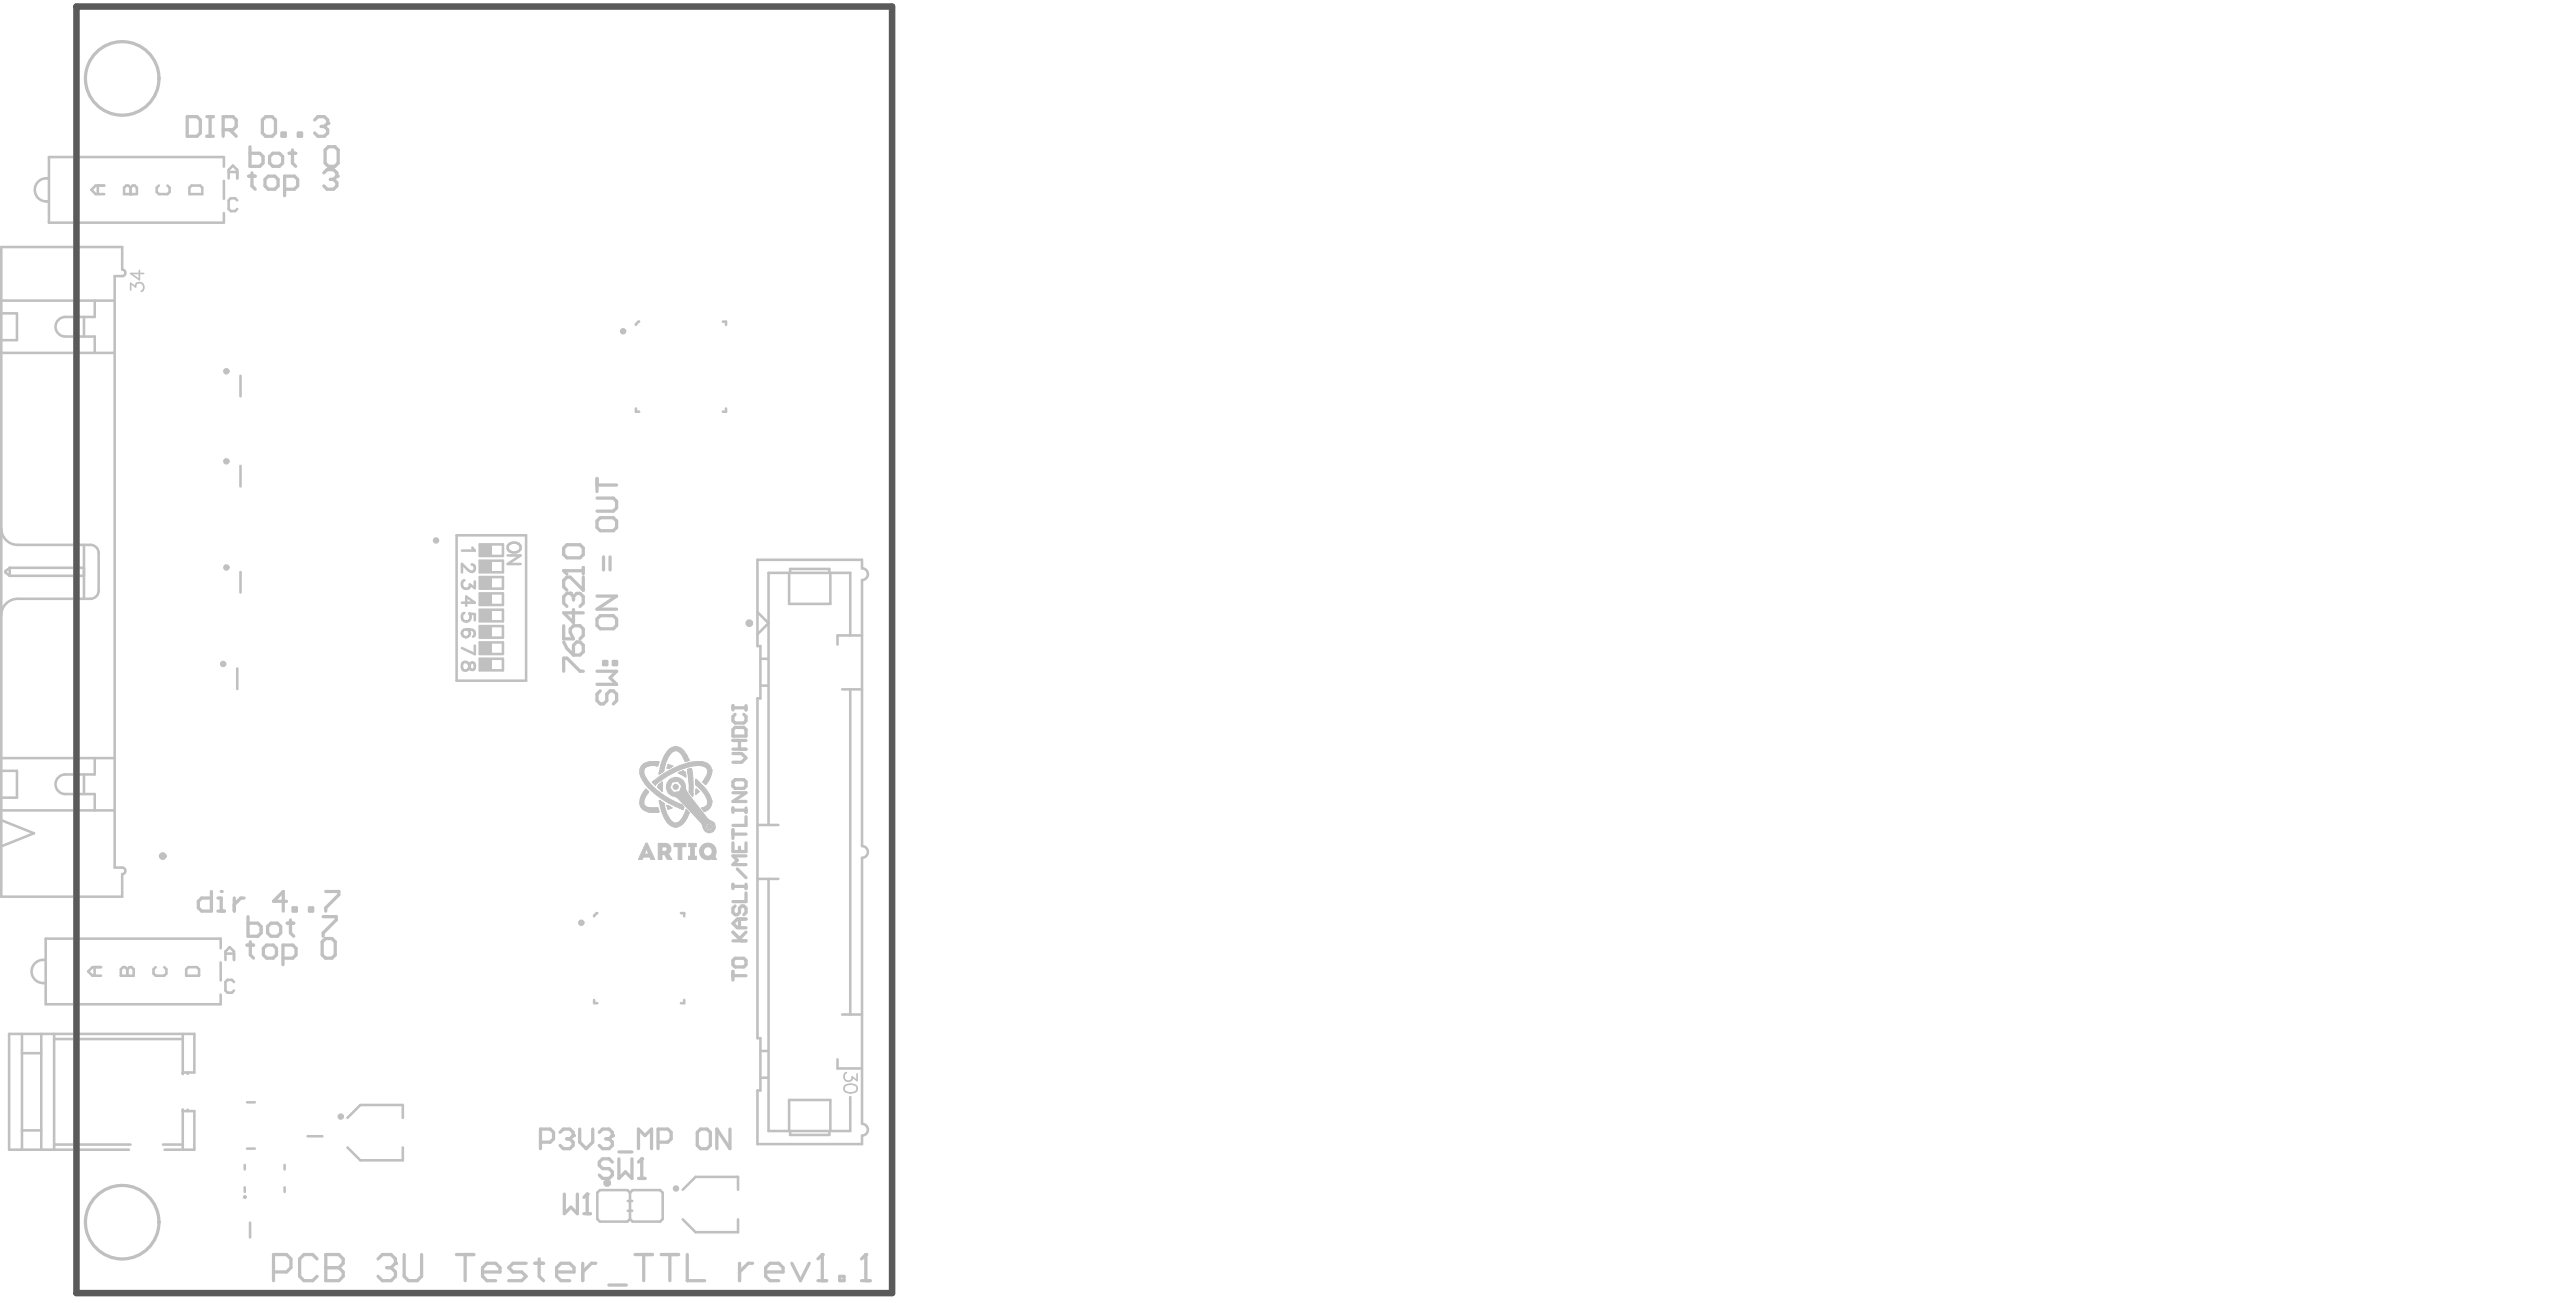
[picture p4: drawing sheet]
<svg xmlns="http://www.w3.org/2000/svg" width="666mm" height="337mm" viewBox="0 0 666 337" stroke-linecap="round" stroke-linejoin="round" font-family="sans-serif">
<g fill="#c0c0c0">
<path d="M172.6 208.3l1 .5-.8 .5z"/>
<path d="M170.4 202.9l.9-.6-.1 2.1-.9-.8z"/>
<path d="M172.8 197.8l1 .4-.3 .3h-.7z"/>
<path d="M175.5 199.8l1.6-.3 .4 1.3z"/>
<path d="M180.1 204l.7 .7-.8 .5z"/>
<path d="M170.3 218.1h1l-.1 2h.9l.4-.2 .1-.5-.1-.3-.4-.2h-.8v-.8h1.3a1.49 1.49 0 0 1 .3 2.6l.8 1.5h-1.1l-.6-1.1-.8-.1v1.2h-.9z"/>
<path d="M178.1 218.1h2v.8h-.5v2.5h.5v.8h-2v-.8h.5v-2.5h-.5z"/>
<path d="M177.9 199l.9-.2 .5 4.2-.1 2.9-.9-1.1-.1-3z"/>
<path d="M174.4 203.1l.4-.3 .5 .3 .1 .4-.2 .4-.4 .2-.5-.2-.1-.4z"/>
<path d="M167 218h.4l1.9 4.2h-.9l-.3-.6h-1l-.4-.8h1.1l-.6-1.3-.5 1.3 .4 .8h-.7l-.3 .6h-1z"/>
<path d="M167 204.1l.7 .6-.6 1-.6 1.4v.7l.4 .6 .7 .4 1.3 .2 1.3-.1 .2 1-1.8 .1-1.5-.3a2.55 2.55 0 0 1-1.3-3.7z"/>
<path d="M174.4 218.1h3v.8h-1v3.3h-1v-3.3h-1z"/>
<path d="M181.9 218.3l1.2-.3v.9a1.2 1.2 0 0 0-1.1 1.5 1.2 1.2 0 0 0 1.7 .8 1.24 1.24 0 0 0 .5-1.3 1.24 1.24 0 0 0-1.1-1v-.9a2.17 2.17 0 0 1 1.8 3.4l.4 .8-1.1-.1a2.2 2.2 0 0 1-2.9-.8 2.2 2.2 0 0 1 .6-3z"/>
<path d="M180 201.6l1.7 1.5 1.7 2.3 .6 1.7a2.36 2.36 0 0 1-1.8 2.7l-.7-.9 .9-.2 .6-.7a4.8 4.8 0 0 0-2-4.1l-1-1.1z"/>
<path d="M172.9 201.9l1.9-.9 .9 .2 1 .7 .6 1.2-1 .1-1-1.2-1.5 .2-.5 1.5 1 1.2 1.5-.3 .5-1.4 1-.1-.1 .7 .4 1 5.4 6.9 1.6 1.1 .4 1.3-.6 .8-.9 .4-.4-.6 1-.2 .4-.9-.7-.8-1 .2-.3 .9 1 1.4-.8-.1-.4-.5-.9-1.9-6.7-6.9a2.47 2.47 0 0 1-2.1-1.5 2.47 2.47 0 0 1 .3-2.5z"/>
<path d="M172.8 194.1l1-.9h2l2 2.3 .4 1.1-.2 .2h-.7v-.3l-.6-.5v-.4l-1-1.2-.5-.3h-.9l-1.1 1v.3l-.6 .6v.6l-.5 .5-.2 1.7-.3 .6-.6 .4h-.4v-.5l.2-.3v-1.2l.5-.4 .2-1.5 .5-.5v-.4z"/>
<path d="M170.7 207.1l1 .6a7.3 7.3 0 0 0 2.5 5l.8 .1a4.7 4.7 0 0 0 2.5-3.5l.7 .9-.9 1.9-.8 1-1.4 .7a3.7 3.7 0 0 1-3.4-2.8l-.8-2.3z"/>
<path d="M166 198a4.8 4.8 0 0 1 4.4-1l-.2 1-1.4-.1-1.2 .2a1.72 1.72 0 0 0-1.1 2.3 18.6 18.6 0 0 0 9.8 7.7l.6 .6-.2 .5a19.9 19.9 0 0 1-10.2-7.1l-.9-1.8v-1.1z"/>
<path d="M168.8 202.3l1.9-1.5a16.9 16.9 0 0 1 9.8-3.9 2.82 2.82 0 0 1 2.9 1 2.82 2.82 0 0 1 .3 3l-1.2 1.9-.6-.7 .9-1.4 .3-1.3-.4-.9-.7-.4-1.3-.2a19.5 19.5 0 0 0-11.2 5z"/>
<circle cx="183.5" cy="213.8" r=".64"/>
</g>
<g fill="none" stroke="#c0c0c0" stroke-width=".66">
<path d="M12 52.1h.7M12 46.1h.7M57.9 40.6v2.5M29.7 71.4h1.9M.3 87.9h4.1M.3 81h4.1M165.3 83.2l-.8 .6M164.5 105.6v.8h.8M1.4 147.7l1.1-.9v2.1l-1.1-.9zM21.7 146.8v2.1M124.1 140.8v2.9M124.1 153.4v3"/>
<path d="M130.1 140.8v2.9M130.1 153.4v3M61.4 172.8v5.4M124.1 161.9v3M124.1 166.1v3M130.1 161.9v3M130.1 166.1v3M21.7 200.2v5.1M29.7 224.3h1.9M154.5 236.1l-.8 .8M11.2 254.2h.6M11.2 248.2h.6"/>
<path d="M57.1 242.7v2.5M153.7 258.6v.8h.8M48.5 277.3v.4M50.3 277.3h-3v.4M63.9 297h2M63.9 285h2M89.9 296.7l3.3 3.3M104.2 296.7v3.3M63.3 301.2v1.2M64.7 316.1v3.9M162.3 315.9l.7-.7 .6 .7M162.3 307.7l.7 .7 .6-.7"/>
<path d="M162.4 310.5h1.1M162.4 313.1h1.1M170.7 307.7l.7 .7M171.4 315.2l-.7 .7"/>
</g>
<path d="M167 218h.4M167.2 219.5l.6 1.3h-1.1zM170.3 218.1h1.8M171.2 218.9h.9M171.4 218.9h.1M173.8 202.2l-.5 1.5 1 1.2M174.4 218.1v.8M165.1 222.1l1 .1 .3-.6h1.7l.3 .6M169.3 222.1v.1M171.2 220.1h.9M172.9 220.7l.8 1.5h-1.1l-.7-1.2h-.7v1.2h-.9" fill="none" stroke="#c0c0c0" stroke-width=".26"/>
<g fill="none" stroke="#c0c0c0" stroke-width=".33">
<path d="M170.5 199.9v.1M170.6 199.4v.7M170.6 199.3v.2M170.7 200h-.1M171.2 199.6l-.6 .4M172.6 198.6h.1M173 198.6h-.1M173 198.6h.1M173.7 198.2l-.7 .4M173.7 198.2l.3-.1-1.2-.5-.2 1M173.7 198.2l-1.1 .4M175.1 193.1h-.6"/>
<path d="M167 204.1l.7 .6-.2 .4M167.5 205.1l-.2 .3M167.5 205.1h.1M167.6 205h.1M167.7 204.8v.1M167.7 204.8h.1M168.8 202.3l.7 .6M168.8 202.2h.1M168.9 202.2l-.1 .1M168.9 202.2h-.1M168.9 209h.1M168.9 202.1v.1"/>
<path d="M169 202l-.1 .1M169.1 202h-.1M169.1 202h.1M169.2 209h-.1M169.2 209l1-.1 .2 1M169.2 209h.1M169.4 209h.1M169.5 202.9h.1M169.7 209.9l-.2 .1M170.3 203.4v.1M170.4 209.9h-.1M170.4 209.9h-.7"/>
<path d="M170.4 209.9h-.2M170.5 203.8l.6 .5M170.6 207.2h.1M170.6 207.2l.1 .4M170.6 200v.1M170.6 207l.1 .1M170.6 207.5l.1 .2M170.7 207.1l-.2-.1 .1 .2M170.7 207.1h.1M170.7 207.1l.9 .6M171.1 204.3h.1M171.1 204.3l.1 .1"/>
<path d="M171.1 202.4h.1M171.1 202.4l-.6 .5M171.2 202.4h-.1M171.2 202.4h.1M171.2 204.4h.1M171.2 204.4l.1 .1M171.3 204.4h.1M171.3 204.4v.1M171.3 202.3h.1M171.3 204.5h.1M171.3 202.3l-.1 .1M171.3 202.3v2.2"/>
<path d="M171.7 207.8v.1M171.7 207.9h.1M172.6 208.4l.2 .7M172.7 208.3l1.1 .6-1 .4v-.2M173.6 208.8l-.8 .3M174.5 213.8h.6"/>
</g>
<circle cx="173" cy="198.6" r=".17" fill="#c0c0c0"/>
<g fill="none" stroke="#c0c0c0" stroke-width=".33">
<path d="M168.9 196.9h.1M169.3 196.9h.2M169.4 197.9l.5 .1M169.7 197.9h.1M169.7 197h.7M169.7 198h.2M170 197h.1M170.2 197h.2M170.4 197l-.2 1h-.3M170.4 197l-.5 1M175.5 199.8l1.9 1.1v-.3M175.5 199.8l1.9 .8"/>
<path d="M176.7 199.4l-1.2 .4M177.2 199.8l.2 .8M175.8 208.9l.7 .3M176.3 208.1l.6 .6-.2 .6M176.3 208.1l.4 1.2M176.3 208.1h.1M176.5 209.2h.2M176.5 209.2l.2 .1M176.7 209.2v.1M177.5 209.3l.7 .9M178.7 206.2l3 3.9M180 201.5l1.1 1.1"/>
<path d="M180 201.5h.1M180.1 204l.7 .7-.8 .6M180.1 201.7h.1"/>
</g>
<path d="M176.1 236.1h.9v.8M177 258.6v.8h-.9M176.6 315.3l3.3 3.3" fill="none" stroke="#c0c0c0" stroke-width=".66"/>
<path d="M176.3 203.2l-.5 1.4M177.4 218.1v.8h-1M178.6 218.9h-.5v-.8h2v.8h-.5M175.4 222.2h1M178.6 221.4h-.5v.8h2v-.8h-.5" fill="none" stroke="#c0c0c0" stroke-width=".26"/>
<circle cx="180" cy="201.5" r=".17" fill="#c0c0c0"/>
<g fill="none" stroke="#c0c0c0" stroke-width=".33">
<path d="M170.7 199.2l-.1 .1M176.7 195.6l.6 1.2 .9-.2-.1-.3M177.1 196.5v.1M177.4 195l.7 1.3M177.9 199l.9-.3 .3 1.5M177.9 199v.1M177.9 199.1h.1M177.9 199.1v.1M177.9 199.1l.4 3.3M178 196.1h.1M178.1 196.3l.1 .1M178.8 198.9h.1"/>
<path d="M178.9 199h.1M181 196.9l.2 .1M184 199.9v.1M184 199.9l-.1 .4M184.1 199.1h.1M184.1 199.1v.1M184.1 199.2l-.1 .7M176.4 207.4l5 5.4M178.3 204.8l.9 1.1v-.7M178.4 205.8l.3 .4M180 201.6v1.2M180 201.6h.1"/>
<path d="M180.1 203l1.2 1.2M181.5 208.9l.7 .9M181.7 210.1l1.2 1.6M181.9 213.8v.1M181.9 213.8h.1M182 201.9v.1M182 201.9l-.2 .3 .7 .6M182 201.9h.1M182.5 209.7l-.2 .1M182.6 201l-.6 .9M184 200v.1M184.1 207.1v.1"/>
<path d="M184.1 207.2h.1M184.1 207.2l-.1 .8z"/>
</g>
<g fill="none" stroke="#c0c0c0" stroke-width=".26">
<path d="M167 218l-1.9 4.1M167.4 218l1.9 4.1M170.3 218.1v4.1M171.2 218.9v1.2M173.8 202.2l1.5-.2 1 1.2M174.4 218.9h1v3.3M174.4 218.1h3M175.8 204.6l-1.5 .3M176.4 218.9v3.3M178.6 218.9v2.5M179.6 218.9v2.5M182.8 213l1-.2 .7 .8-.4 .9-1 .2-.6-.8z"/>
<path d="M168.4 222.2h.9M184.1 222l.8-.6 .4 .8h-1zM185.3 222.2h.1"/>
</g>
<g fill="none" stroke="#c0c0c0" stroke-width=".66">
<path d="M57.9 40.6h-45.2v17h45.2v-2.5M57.9 46.8v4.6M.3 77.7h29.4M24.5 77.7v4.2h-7.6M29.7 71.4v152.9M31.6 69.7v-5.8h-31.3v167.9h31.3v-5.8M.3 91.2h29.4M4.4 81v6.9M16.9 87h7.6v4.2M21.7 81.9v5.1M62.2 97.2v5.3M164.5 83.8v.2"/>
<path d="M187 83.2h.8v.8M187.8 105.6v.8h-.8M62.2 120.4v5.4M118.1 138.4h18v37.6h-18zM2.5 148.9h19.2M2.5 146.8h19.2M4.6 154.8h18.8M4.6 140.9h18.8M21.7 140.9v13.9M25.5 143v9.7M62.2 147.9v5.3M124.1 145h6v3h-6z"/>
<path d="M124.1 149.2h6v3h-6zM124.1 157.7h6v2.9h-6zM124.1 156.4h6M124.1 153.4h6M124.1 143.7h6M124.1 140.8h6M195.9 158.3l2.9 2.8-2.9 2.9M204.1 148.1v8h10.7v-8M204.4 148.1v-1h10.1v1M223 146.9v-2.2h-27.1v22.3h.8v13.6h-.8v87.8h.8v13.6h-.8v13.8h27.1v-2.2M223 150v68.8M124.1 170.3h6v3h-6z"/>
<path d="M124.1 169.1h6M124.1 166.1h6M124.1 164.9h6M124.1 161.9h6M196.7 177.3h2.1M196.7 170.3h2.1M217.8 178.2h5.2M219.9 164.3v-16.2h-21.1v65.2M219.9 178.2v84.1M223 164.3h-6.4v2.4M.3 199.3h4.1v6.9h-4.1M.3 196h29.4"/>
<path d="M24.5 196v4.2h-7.6M.3 212.1l8.5 3.4-8.5 3.3M.3 209.5h29.4M16.9 205.3h7.6v4.2M195.9 213.3h5.4M195.9 227.2h5.4M198.8 227.2v65.2h21.1v-8.8M223 221.8v68.8M57.1 242.7h-45.3v17h45.3v-2.5M57.1 248.9v4.6M5.7 267.3v30M5.7 272.3h5"/>
<path d="M10.7 267.3v30M14 267.3v30M14 268.7h33.3M47.3 267.3v10.4M50.3 277.3v-10h-47.9v30h30.9M196.7 278.7h2.1M196.7 271.7h2.1M216.6 273.9v2.4h6.4M217.8 262.3h5.2M5.7 292.3h5M14 295.9h19.7M42.2 295.9h5.1"/>
<path d="M47.3 287.3h3v10h-7.7M47.3 286.9v10.4M48.5 286.9v.4M79.6 293.8h3.8M89.9 289l3.3-3.3h11v3.3M204.1 292.4v-8h10.7v8M204.4 292.4v1.1h10.1v-1.1M63.3 307v1.2M73.6 301.2v1.2M73.6 307v1.2M93.2 300h11M162.3 307.7h-7.1l-.7 .7v6.8l.7 .7h7.1"/>
<path d="M163 308.4v6.8M163.6 315.9h7.1M163.6 307.7h7.1M171.4 308.4v6.8M176.6 307.6l3.3-3.3h11v3.3M190.9 315.3v3.3h-11"/>
</g>
<g fill="#c0c0c0">
<path d="M124.1 166.1h3v3h-3z" fill-rule="evenodd"/>
<path d="M124.1 161.9h3v3h-3z" fill-rule="evenodd"/>
<path d="M124.1 153.4h3v3h-3z" fill-rule="evenodd"/>
<path d="M124.1 140.8h3v2.9h-3z" fill-rule="evenodd"/>
<path d="M171.2 218.1l.1 .8z" fill-rule="evenodd"/>
<path d="M124.1 170.3h3v3h-3z" fill-rule="evenodd"/>
<path d="M124.1 149.2h3v3h-3z" fill-rule="evenodd"/>
<path d="M124.1 145h3v3h-3z" fill-rule="evenodd"/>
<path d="M124.1 157.7h3v2.9h-3z" fill-rule="evenodd"/>
</g>
<path d="M49 48.5l.5-.5h2.3l.5 .5v1.7h-3.3zM24.5 250.1v2.2M26.1 250.1h-2.2l-1.1 1.1 1.1 1.1h2.2M31.3 252.3h3.3v-1.7l-.6-.5h-.5l-.6 .5v1.7M48.2 250.6l.5-.5h2.2l.6 .5v1.7h-3.3z" fill="none" stroke="#c0c0c0" stroke-width=".66"/>
<path d="M33.8 75v-1.8l1.3 1a1.09 1.09 0 0 1 1.2-1.1 1.09 1.09 0 0 1 .9 1.4l-.2 .5-.5 .3M36.1 69.9v2.4l-2.3-1.6h3.4M219 277.3a1.15 1.15 0 0 0-.5 1.9 1.15 1.15 0 0 0 1.9-.3v-.5l1.3 1v-1.8M218.5 280.8a2.61 2.61 0 0 1 3 0 1.1 1.1 0 0 1-.4 1.6 2.8 2.8 0 0 1-2.6-.3l-.2-.5z" fill="none" stroke="#c0c0c0" stroke-width=".42"/>
<circle cx="32.9" cy="252.3" r=".33" fill="#c0c0c0"/>
<path d="M61.4 51.8l-.6-.5h-1.1l-.6 .5v2.2l.6 .6h1.1l.6-.6M119.5 155.8h3.3l-2.2-1.6v2.4M122 146l.7 .3 .1 .9a.81 .81 0 0 1-1.3 .5l-2-1.9v2.2M122.2 141.6l.6 .8h-3.3M122.8 166.9v2.2l-3.3-1.5M31.3 252.3v-1.7l.5-.5h.6l.5 .5v1.7M40.3 250.1l-.6 .5v1.1l.6 .6h2.2l.5-.6v-1.1l-.5-.5" fill="none" stroke="#c0c0c0" stroke-width=".66"/>
<path d="M147.5 153.4h-.9l-.8 .9v1.7l.8 .8" fill="none" stroke="#c0c0c0" stroke-width=".84"/>
<circle cx="147.5" cy="153.4" r=".42" fill="#c0c0c0"/>
<path d="M145.8 147.6h5.1M147.5 153.4l.8 .9M148.3 154.3v.8M148.3 154.3l.9-.9h.8l.9 .9v1.7l-.9 .8M150.9 146.7v1.7" fill="none" stroke="#c0c0c0" stroke-width=".84"/>
<circle cx="145.8" cy="147.6" r=".42" fill="#c0c0c0"/>
<path d="M145.8 147.6l.8 .8" fill="none" stroke="#c0c0c0" stroke-width=".84"/>
<path d="M25.3 48v2.2M27 48h-2.3l-1.1 1.1 1.1 1.1h2.3M32.1 50.2h3.3v-1.7l-.5-.5h-.6l-.5 .5v1.7" fill="none" stroke="#c0c0c0" stroke-width=".66"/>
<circle cx="33.8" cy="50.2" r=".33" fill="#c0c0c0"/>
<g fill="none" stroke="#c0c0c0" stroke-width=".66">
<path d="M32.1 50.2v-1.7l.5-.5h.6l.6 .5v1.7M41.1 48l-.6 .5v1.1l.6 .6h2.2l.6-.6v-1.1l-.6-.5M59.1 46.1v-2.2l1.2-1.1 1.1 1.1v2.2M59.1 44.5h2.3M120.1 150a1.13 1.13 0 0 0-.4 1.8 1.13 1.13 0 0 0 1.8-.2v-.5l1.3 1v-1.8M120.1 158.5a1.18 1.18 0 0 0-.4 1.7 1.18 1.18 0 0 0 1.7 .2 1.18 1.18 0 0 0 0-1.8l1.4 .2v1.6M131.3 143.6h3.3l-3.3 2.2h3.3M131.5 140.9a1.94 1.94 0 0 1 3.1 .4 1.74 1.74 0 0 1-1.2 1.6 1.74 1.74 0 0 1-1.9-.7l-.2-.3zM119.6 171.5a1 1 0 0 1 1.1-.3 1 1 0 0 1 .7 .9l.1 .6a.67 .67 0 0 0 1.2 .3 1.25 1.25 0 0 0-.4-1.7h-.3a1.82 1.82 0 0 0-.8 1.6 .92 .92 0 0 1-1 .5 .92 .92 0 0 1-.7-.8zM120.6 162.7a1.69 1.69 0 0 1 2.2 .9l-.1 .8-.4 .2M58.3 248.2v-2.2l1.1-1.1 1.1 1.1v2.2M58.3 246.6h2.2"/>
<path d="M60.5 253.9l-.5-.6h-1.1l-.6 .6v2.2l.6 .6h1.1l.5-.6"/>
<circle cx="120.5" cy="163.7" r="1.03"/>
</g>
<path d="M64.7 37.9v5.1h2.5l.8-.8v-1.7l-.8-.9h-2.5M74.8 39.6h1.7M75.6 38.8v3.4l.9 .8M84.9 37.9h1.7l.9 .9v3.4l-.9 .8h-1.7l-.8-.8v-3.4zM69.7 40.5l.9-.9h1.7l.8 .9v1.7l-.8 .8h-1.7l-.9-.8zM160.1 299.6v5.1l1.7-1.7 1.7 1.7v-5.1M166 299.6v5.1M158.4 300.5l-.9-.9h-1.6l-.9 .9v.8l.9 .9h1.6l.9 .8v.8l-.9 .9h-1.6l-.9-.9M165.1 304.7h1.7" fill="none" stroke="#c0c0c0" stroke-width=".84"/>
<circle cx="166" cy="299.6" r=".42" fill="#c0c0c0"/>
<path d="M166 299.6l-.9 .9M146 308.7v5.1l1.7-1.7 1.6 1.7v-5.1M151 313.8h1.7M151.9 308.7v5.1" fill="none" stroke="#c0c0c0" stroke-width=".84"/>
<circle cx="151.9" cy="308.7" r=".42" fill="#c0c0c0"/>
<g fill="none" stroke="#c0c0c0" stroke-width=".84">
<path d="M154.4 134.7l.9-.8h3.3l.9 .8v1.7l-.9 .8h-3.3l-.9-.8zM154.4 123.7v3.4M154.4 128.8h4.2l.9 .8v1.7l-.9 .9h-4.2M154.4 125.4h5.1M145.8 141.7l.8-.8h3.4l.9 .8v1.7l-.9 .8h-3.4l-.8-.8zM148.3 157.6v3.4l-2.5-2.5h5.1M150.9 149.2v3.4l-3.4-3.4h-.9l-.8 .9v1.7l.8 .8M154.4 154.1h5.1l-5.1 3.4h5.1M156.1 144v3.4M157.8 144v3.4M145.8 161.8v3.4h2.5l-.8-1.7v-.9l.8-.8h1.7l.9 .8v1.7l-.9 .9M145.8 173.6v-3.4h.8l3.4 3.4h.9"/>
<path d="M145.8 166l.8 1.7 1.7 1.7M148.3 166.8l.9-.8h.8l.9 .8v1.7l-.9 .9h-1.7zM154.4 173.6h5.1l-1.7 1.6 1.7 1.7h-5.1M154.4 160l.9-.8h3.3l.9 .8v1.7l-.9 .9h-3.3l-.9-.9zM155.3 178.6l-.9 .9v1.7l.9 .8h.8l.9-.8v-1.7l.8-.9h.8l.9 .9v1.7l-.9 .8M156.1 171h.9v.9h-.9zM158.6 171h.9v.9h-.9zM189.6 182.4v1.2M189.6 188.6l.5-.5h2.3l.6 .5v1.7h-3.4zM189.6 194.8h2.2l1.2 1.2-1.2 1.1h-2.2M189.6 193.7h3.4M189.6 191.5h3.4"/>
<path d="M189.6 183h3.4M190.1 184.7l-.5 .6v1.1l.5 .6h2.3l.6-.6v-1.1l-.6-.6M191.3 191.5v2.2M193 182.4v1.2M189.6 202.2l.5-.6h2.3l.6 .6v1.1l-.6 .5h-2.3l-.5-.5zM189.6 208.9v1.1M189.6 214.5v2.3M189.6 217.9v2.3h3.4v-2.3M189.6 215.7h3.4M189.6 209.5h3.4M189.6 205h3.4l-3.4 2.2h3.4M191.3 219v1.2"/>
<path d="M193 208.9v1.1M193 211.2v2.2h-3.4M54.7 230.5v5.1h-2.6l-.8-.9v-1.7l.8-.8h2.6M56.4 235.6h1.7M56.4 232.2h.8v3.4M64.2 237v5.1h2.5l.8-.9v-1.7l-.8-.8h-2.5M69.2 239.5l.9-.8h1.7l.8 .8v1.7l-.8 .9h-1.7l-.9-.9zM74.3 238.7h1.7M75.1 237.9v3.3l.9 .9M83.6 237h3.4v.9l-3.4 3.3v.9M189.6 228.6v1.1M189.6 229.2h3.4"/>
<path d="M190.1 234.3l-.5 .5v1.1l.5 .6h.6l.6-.6v-1.1l.5-.5h.6l.6 .5v1.1l-.6 .6M190.7 224.7l2.3 2.2M191.3 237.6v2.3M193 228.6v1.1M193 230.9v2.2h-3.4M193 237.6h-2.3l-1.1 1.2 1.1 1.1h2.3M193 221.3h-3.4l1.1 1.1-1.1 1.2h3.4M189.6 248.3l.5-.5h2.3l.6 .5v1.2l-.6 .5h-2.3l-.5-.5zM189.6 251.1v2.3M189.6 252.3h3.4M189.6 243.3h3.4M189.6 241l2.2 2.3"/>
<path d="M193 241l-1.7 1.7M151.9 308.7l-.9 .9"/>
</g>
<circle cx="57.2" cy="230.5" r=".42" fill="#c0c0c0"/>
<path d="M64.3 45.5h1.7M65.2 44.7v3.4l.8 .8M68.5 46.4l.9-.9h1.7l.8 .9v1.7l-.8 .8h-1.7l-.9-.8zM73.6 48.9h2.5l.9-.8v-1.7l-.9-.9h-2.5v5.1M83.8 44.7l.8-.8h1.7l.8 .8v.8M60.6 232.2v3.4M63.1 232.2h-.8l-1.7 1.7M74.1 233h-3.4l2.6-2.5v5.1M75.8 234.7h.9v.9h-.9zM80 234.7h.9v.9h-.9zM84.3 230.5h3.3v.8l-3.3 3.4v.9" fill="none" stroke="#c0c0c0" stroke-width=".84"/>
<circle cx="87.1" cy="45.5" r=".42" fill="#c0c0c0"/>
<g fill="none" stroke="#c0c0c0" stroke-width=".84">
<path d="M48.4 30.2h2.6l.8 .8v3.4l-.8 .8h-2.6zM53.5 35.2h1.7M53.5 30.2h1.7M54.3 30.2v5M57.7 33.5h2.6l.8-.8v-1.7l-.8-.8h-2.6v5M59.4 33.5l1.7 1.7M68.7 30.2h1.7l.8 .8v3.4l-.8 .8h-1.7l-.8-.8v-3.4zM72.9 34.4h.9v.8h-.9zM77.2 34.4h.8v.8h-.8zM81.4 31l.8-.8h1.7l.9 .8v.9M85.4 46.4h.9M86.3 46.4l.8 .8v.9l-.8 .8h-1.7l-.8-.8"/>
<path d="M87.1 45.5l-.8 .9"/>
</g>
<circle cx="84.8" cy="31.9" r=".42" fill="#c0c0c0"/>
<path d="M83.1 32.7h.8M83.9 32.7l.9 .8v.9l-.9 .8h-1.7l-.8-.8M84.8 31.9l-.9 .8M63.9 244.4h1.7M64.7 243.5v3.4l.9 .8M68.1 245.2l.9-.8h1.7l.8 .8v1.7l-.8 .8h-1.7l-.9-.8zM73.2 247.7h2.5l.9-.8v-1.7l-.9-.8h-2.5v5M84.2 242.7h1.7l.8 .8v3.4l-.8 .8h-1.7l-.9-.8v-3.4zM139.8 295.3h2.5l.9-.8v-1.7l-.9-.9h-2.5v5.1M144.9 292.8l.8-.9h1.7l.8 .9v.8" fill="none" stroke="#c0c0c0" stroke-width=".84"/>
<circle cx="148.2" cy="293.6" r=".42" fill="#c0c0c0"/>
<path d="M146.6 294.5h.8M147.4 294.5l.8 .8v.9l-.8 .8h-1.7l-.8-.8M148.2 293.6l-.8 .9M149.9 291.9v3.4l1.7 1.7 1.7-1.7v-3.4M155 292.8l.9-.9h1.6l.9 .9v.8" fill="none" stroke="#c0c0c0" stroke-width=".84"/>
<circle cx="158.4" cy="293.6" r=".42" fill="#c0c0c0"/>
<path d="M156.7 294.5h.8M157.5 294.5l.9 .8v.9l-.9 .8h-1.6l-.9-.8M158.4 293.6l-.9 .9M160.1 297.8h3.4M165.1 297v-5.1l1.7 1.7 1.7-1.7v5.1M170.2 295.3h2.5l.9-.8v-1.7l-.9-.9h-2.5v5.1M180.4 292.8l.8-.9h1.7l.8 .9v3.4l-.8 .8h-1.7l-.8-.8zM188.8 291.9v5.1l-3.4-5.1v5.1M70.7 328.9h3.4l1.2-1.1v-2.3l-1.2-1.1h-3.4v6.7M82 325.5l-1.1-1.1h-2.3l-1.1 1.1v4.5l1.1 1.1h2.3l1.1-1.1M84.3 324.4v6.7h3.3l1.2-1.1v-1.1l-1.2-1.1h-3.3" fill="none" stroke="#c0c0c0" stroke-width=".84"/>
<circle cx="84.3" cy="327.8" r=".42" fill="#c0c0c0"/>
<path d="M84.3 324.4h3.3l1.2 1.1v1.1l-1.2 1.2h-3.3M97.8 325.5l1.1-1.1h2.3l1.1 1.1v1.1" fill="none" stroke="#c0c0c0" stroke-width=".84"/>
<circle cx="102.3" cy="326.6" r=".42" fill="#c0c0c0"/>
<g fill="none" stroke="#c0c0c0" stroke-width=".84">
<path d="M100 327.8h1.2M101.2 327.8l1.1 1.1v1.1l-1.1 1.1h-2.3l-1.1-1.1M102.3 326.6l-1.1 1.2M104.5 324.4v5.6l1.2 1.1h2.2l1.1-1.1v-5.6M118.1 324.4h4.5M120.3 324.4v6.7M124.8 328.9h4.5v-1.1l-1.1-1.2h-2.3l-1.1 1.2v2.2l1.1 1.1h2.3M136.1 326.6h-3.4l-1.1 1.2 1.1 1.1h2.3l1.1 1.1-1.1 1.1h-3.4M138.3 326.6h2.3M139.5 325.5v4.5l1.1 1.1M144 328.9h4.5v-1.1l-1.1-1.2h-2.3l-1.1 1.2v2.2l1.1 1.1h2.3M150.7 326.6v4.5"/>
<path d="M154.1 326.6h-1.1l-2.3 2.3M157.5 332.3h4.5M164.2 324.4h4.6M166.5 324.4v6.7M171 324.4h4.5M173.3 324.4v6.7M177.8 324.4v6.7h4.5M191.3 326.6v4.5M194.7 326.6h-1.2l-2.2 2.3M198 328.9h4.6v-1.1l-1.2-1.2h-2.2l-1.2 1.2v2.2l1.2 1.1h2.2M204.8 326.6l2.3 4.5 2.2-4.5M211.6 331.1h2.2"/>
<path d="M212.7 324.4v6.7"/>
</g>
<circle cx="212.7" cy="324.4" r=".42" fill="#c0c0c0"/>
<path d="M212.7 324.4l-1.1 1.1M217.2 330h1.1v1.1h-1.1zM222.8 331.1h2.3M224 324.4v6.7" fill="none" stroke="#c0c0c0" stroke-width=".84"/>
<circle cx="224" cy="324.4" r=".42" fill="#c0c0c0"/>
<g fill="none" stroke="#c0c0c0" stroke-width=".84">
<path d="M224 324.4l-1.2 1.1"/>
<circle cx="31.6" cy="20.3" r="9.5"/>
<circle cx="31.6" cy="316" r="9.5"/>
</g>
<g fill="none" stroke="#c0c0c0" stroke-width=".66">
<path d="M12 46.1a2.99 2.99 0 0 0-3 3 2.99 2.99 0 0 0 3 3M31.6 69.7a.84 .84 0 0 1 .8 .8 .84 .84 0 0 1-.8 .9M16.9 81.9a2.53 2.53 0 0 0-2.5 2.6 2.53 2.53 0 0 0 2.5 2.5M.3 136.7a4.2 4.2 0 0 0 4.3 4.2M4.6 154.8a4.2 4.2 0 0 0-4.3 4.3M23.4 140.9a2.11 2.11 0 0 1 2.1 2.1M25.5 152.7a2.11 2.11 0 0 1-2.1 2.1M223 146.9a1.52 1.52 0 0 1 1.5 1.6 1.52 1.52 0 0 1-1.5 1.5M16.9 200.2a2.53 2.53 0 0 0-2.5 2.6 2.53 2.53 0 0 0 2.5 2.5M223 218.8a1.52 1.52 0 0 1 1.5 1.5 1.52 1.52 0 0 1-1.5 1.5M31.6 224.3a.84 .84 0 0 1 .8 .9 .84 .84 0 0 1-.8 .8M11.2 248.2a2.99 2.99 0 0 0-3 3 2.99 2.99 0 0 0 3 3"/>
<path d="M223 290.6a1.52 1.52 0 0 1 1.5 1.5 1.52 1.52 0 0 1-1.5 1.5"/>
<circle cx="63.3" cy="309.5" r=".17"/>
</g>
<g fill="none" stroke="#c0c0c0" stroke-width="1">
<circle cx="193.8" cy="161.1" r=".5"/>
<circle cx="42.1" cy="221.3" r=".5"/>
<circle cx="157" cy="305.9" r=".5"/>
</g>
<g fill="none" stroke="#c0c0c0" stroke-width=".83">
<circle cx="58.5" cy="96" r=".42"/>
<circle cx="161.2" cy="85.7" r=".42"/>
<circle cx="58.5" cy="119.3" r=".42"/>
<circle cx="112.8" cy="139.7" r=".42"/>
<circle cx="58.5" cy="146.7" r=".42"/>
<circle cx="57.7" cy="171.7" r=".42"/>
<circle cx="150.3" cy="238.6" r=".42"/>
<circle cx="88.1" cy="288.7" r=".42"/>
<circle cx="174.8" cy="307.3" r=".42"/>
</g>
<g fill="none" stroke="#c0c0c0" stroke-width=".33">
<path d="M168.9 196.9h-.2a2.79 2.79 0 0 0-2.9 1.4 2.79 2.79 0 0 0 .3 3.2 19.4 19.4 0 0 0 9.7 7.4M169 196.9h.3M169.4 197.9h-.1a2.2 2.2 0 0 0-2.8 1.5l.3 1.2 .6 1.2 1.2 1.3 1.7 1.5a23.4 23.4 0 0 0 6 3.5M169.5 196.9l.2 .1M171.7 199.2l-.5 .4M172.7 198.6h.1M172.7 198.6l.1 .1M172.8 198.7h.1M172.9 198.7h-.1M172.9 198.6h.1M174.5 193.1a5.7 5.7 0 0 0-3.5 4.5l-.3 1.6M175.1 193.1l1.3 .6 1 1.3"/>
<path d="M176.7 195.6a1.83 1.83 0 0 0-3-1l-1.2 1.8-.8 2.8M176.7 199.4h.1M176.7 199.4l.5 .4M177.9 199h.1M181 196.9h-.5a18 18 0 0 0-10.6 4.4l-.8 .7M181.2 197h.6a2.54 2.54 0 0 1 2.2 2M184 199.1h.1M167 204.1l-.4 .6a3.6 3.6 0 0 0-.4 4.4l1.4 .7M167.3 205.4l-.2 .3a1.88 1.88 0 0 0 .3 3.1h.2M167.6 209.8l1.3 .2M167.6 208.8l1.3 .2M169.1 209h-.1"/>
<path d="M169.1 209h-.2M169.2 209h-.1M169.5 210h-.6M169.7 209.9l-.8 .1M170.3 203.3v.1M170.3 203.5v.1M170.3 203.6h.1M170.3 203.5h.1M170.3 203.6v.1M170.3 203.7h.1M170.3 203.7l.2 .1M170.5 202.9l-.2 .4"/>
<path d="M170.7 207.7l.7 2.8a5.6 5.6 0 0 0 2.4 3.1M171.6 207.7h.1M171.7 207.7h.1M171.7 207.8h.1M171.7 207.9l.5 1.8 .7 1.6a1.84 1.84 0 0 0 3.2 .8l.7-1 .7-1.8M172.6 208.3v.1M172.6 208.4h.1M172.6 208.3h.1M172.7 208.3h.1M173.8 213.6l.7 .2M174.7 205.9l.8 .5 .9 1M178.2 210.2l-.4 1.1a4.4 4.4 0 0 1-2.7 2.5"/>
<path d="M178.3 202.4v2.4M178.4 205.8l-1.1-1.7a2.5 2.5 0 0 0-2.1-3 2.5 2.5 0 0 0-2.8 2.4 2.44 2.44 0 0 0 2.3 2.4M179.1 200.2l.2 2.7-.1 2.3M180 201.6h.1M180 201.5v.1M180 202.8h.1M180.1 202.9h.1M180.1 204l-.1 1.3M180.1 202.9v.1M181.1 202.6l.3 .2a8 8 0 0 1 2.6 4.3M181.3 204.2l1.3 1.6a1.83 1.83 0 0 1-.5 3l-.6 .1M181.4 212.8l.5 1"/>
<path d="M181.9 213.8h.1M181.9 213.9h.1M182.3 209.8h-.1M182.4 209.7h.1M182.6 201a1.83 1.83 0 0 0 .3-2.2 1.83 1.83 0 0 0-2-.9l-2.1 .2-2.2 .6a23 23 0 0 0-7.1 4.2M182.9 211.7l.5 .4a1.57 1.57 0 0 1 1.4 2.3 1.57 1.57 0 0 1-2.7 .1l-.2-.6M183.9 200.3l-.5 1.3-.9 1.2M184 208l-.5 1-1 .7M184 207.1h.1"/>
<circle cx="174.8" cy="203.5" r=".62"/>
</g>
<g fill="none" stroke="#c0c0c0" stroke-width=".26">
<path d="M172.1 218.1a1.45 1.45 0 0 1 1.4 1 1.45 1.45 0 0 1-.6 1.6M172.1 218.9a.61 .61 0 0 1 .5 .6 .61 .61 0 0 1-.5 .6M184.9 221.4a2.16 2.16 0 0 0-1.2-3.4 2.16 2.16 0 0 0-2.7 2.4 2.16 2.16 0 0 0 3.1 1.6"/>
<circle cx="183.5" cy="213.8" r=".63"/>
<circle cx="183.1" cy="220.1" r="1.17"/>
</g>
<path d="M19.8 1.7h210.9v332.6h-210.9z" fill="none" stroke="#5a5a5a" stroke-width="1.7"/>
</svg>
